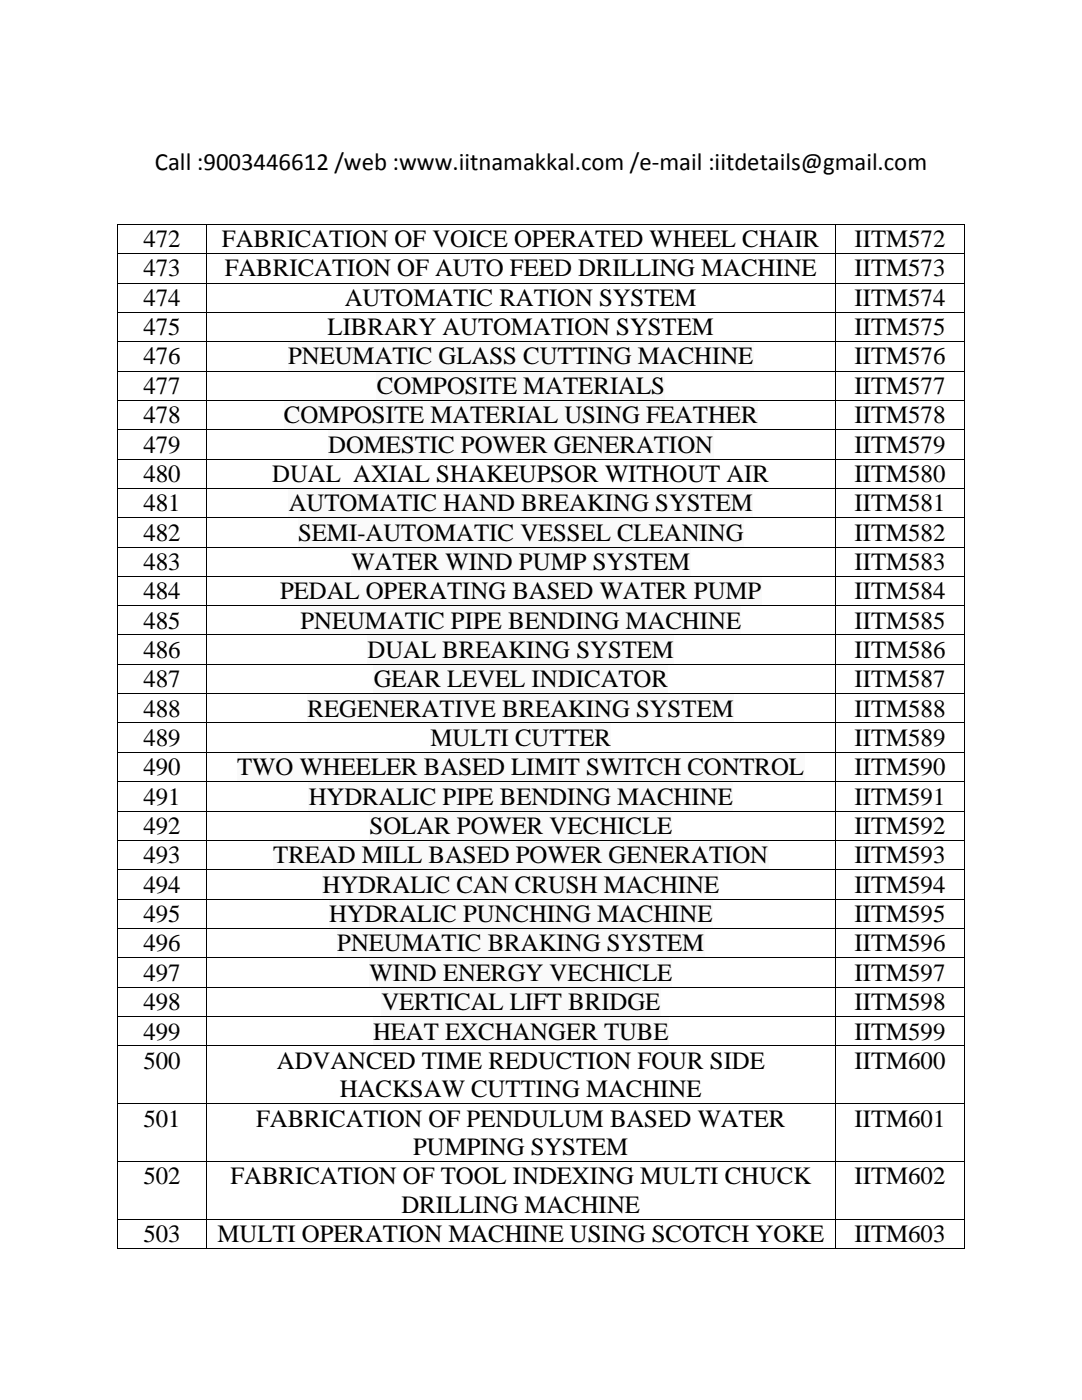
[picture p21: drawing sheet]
<svg xmlns="http://www.w3.org/2000/svg" width="216mm" height="279mm" viewBox="0 0 216 279" stroke-linecap="round" stroke-linejoin="round" font-family="sans-serif">
<defs><g id="words">
<g font-size="5">
<text x="30.9" y="33.9">Call :9003446612 /web :www.iitnamakkal.com /e-mail :iitdetails@gmail.com</text>
<text x="28.6" y="49.3">472</text>
<text x="44.3" y="49.3">FABRICATION OF VOICE OPERATED WHEEL CHAIR</text>
<text x="170.5" y="49.3">IITM572</text>
<text x="28.6" y="55.2">473</text>
<text x="44.8" y="55.2">FABRICATION OF AUTO FEED DRILLING MACHINE</text>
<text x="170.5" y="55.2">IITM573</text>
<text x="28.6" y="61.1">474</text>
<text x="68.8" y="61.1">AUTOMATIC RATION SYSTEM</text>
<text x="170.5" y="61.1">IITM574</text>
<text x="28.6" y="66.9">475</text>
<text x="65.4" y="66.9">LIBRARY AUTOMATION SYSTEM</text>
<text x="170.5" y="66.9">IITM575</text>
<text x="28.6" y="72.7">476</text>
<text x="57.5" y="72.7">PNEUMATIC GLASS CUTTING MACHINE</text>
<text x="170.5" y="72.7">IITM576</text>
<text x="28.6" y="78.6">477</text>
<text x="75.2" y="78.6">COMPOSITE MATERIALS</text>
<text x="170.5" y="78.6">IITM577</text>
<text x="28.6" y="84.5">478</text>
<text x="56.6" y="84.5">COMPOSITE MATERIAL USING FEATHER</text>
<text x="170.5" y="84.5">IITM578</text>
<text x="28.6" y="90.3">479</text>
<text x="65.5" y="90.3">DOMESTIC POWER GENERATION</text>
<text x="170.5" y="90.3">IITM579</text>
<text x="28.6" y="96.2">480</text>
<text x="54.3" y="96.2">DUAL AXIAL SHAKEUPSOR WITHOUT AIR</text>
<text x="170.5" y="96.2">IITM580</text>
<text x="28.6" y="102">481</text>
<text x="28.6" y="107.9">482</text>
<text x="57.6" y="102">AUTOMATIC HAND BREAKING SYSTEM</text>
<text x="59.5" y="107.9">SEMI-AUTOMATIC VESSEL CLEANING</text>
<text x="170.5" y="102">IITM581</text>
<text x="170.5" y="107.9">IITM582</text>
<text x="28.6" y="113.8">483</text>
<text x="70.1" y="113.8">WATER WIND PUMP SYSTEM</text>
<text x="170.5" y="113.8">IITM583</text>
<text x="28.6" y="119.6">484</text>
<text x="55.9" y="119.6">PEDAL OPERATING BASED WATER PUMP</text>
<text x="170.5" y="119.6">IITM584</text>
<text x="28.6" y="125.5">485</text>
<text x="60" y="125.5">PNEUMATIC PIPE BENDING MACHINE</text>
<text x="170.5" y="125.5">IITM585</text>
<text x="28.6" y="131.3">486</text>
<text x="73.3" y="131.3">DUAL BREAKING SYSTEM</text>
<text x="170.5" y="131.3">IITM586</text>
<text x="28.6" y="137.2">487</text>
<text x="74.6" y="137.2">GEAR LEVEL INDICATOR</text>
<text x="170.5" y="137.2">IITM587</text>
<text x="28.6" y="143">488</text>
<text x="61.4" y="143">REGENERATIVE BREAKING SYSTEM</text>
<text x="170.5" y="143">IITM588</text>
<text x="28.6" y="148.9">489</text>
<text x="85.9" y="148.9">MULTI CUTTER</text>
<text x="170.5" y="148.9">IITM589</text>
<text x="28.6" y="154.8">490</text>
<text x="47.3" y="154.8">TWO WHEELER BASED LIMIT SWITCH CONTROL</text>
<text x="170.5" y="154.8">IITM590</text>
<text x="28.6" y="160.6">491</text>
<text x="61.6" y="160.6">HYDRALIC PIPE BENDING MACHINE</text>
<text x="170.5" y="160.6">IITM591</text>
<text x="28.6" y="166.5">492</text>
<text x="73.8" y="166.5">SOLAR POWER VECHICLE</text>
<text x="170.5" y="166.5">IITM592</text>
<text x="28.6" y="172.3">493</text>
<text x="54.5" y="172.3">TREAD MILL BASED POWER GENERATION</text>
<text x="170.5" y="172.3">IITM593</text>
<text x="28.6" y="178.2">494</text>
<text x="64.4" y="178.2">HYDRALIC CAN CRUSH MACHINE</text>
<text x="170.5" y="178.2">IITM594</text>
<text x="28.6" y="184">495</text>
<text x="65.7" y="184">HYDRALIC PUNCHING MACHINE</text>
<text x="170.5" y="184">IITM595</text>
<text x="28.6" y="189.9">496</text>
<text x="67.3" y="189.9">PNEUMATIC BRAKING SYSTEM</text>
<text x="170.5" y="189.9">IITM596</text>
<text x="28.6" y="195.7">497</text>
<text x="73.8" y="195.7">WIND ENERGY VECHICLE</text>
<text x="170.5" y="195.7">IITM597</text>
<text x="28.6" y="201.6">498</text>
<text x="76.1" y="201.6">VERTICAL LIFT BRIDGE</text>
<text x="170.5" y="201.6">IITM598</text>
<text x="28.6" y="207.5">499</text>
<text x="74.4" y="207.5">HEAT EXCHANGER TUBE</text>
<text x="170.5" y="207.5">IITM599</text>
<text x="28.6" y="213.3">500</text>
<text x="55.3" y="213.3">ADVANCED TIME REDUCTION FOUR SIDE</text>
<text x="170.5" y="213.3">IITM600</text>
<text x="67.8" y="219">HACKSAW CUTTING MACHINE</text>
<text x="28.6" y="224.9">501</text>
<text x="51.1" y="224.9">FABRICATION OF PENDULUM BASED WATER</text>
<text x="170.5" y="224.9">IITM601</text>
<text x="82.4" y="230.5">PUMPING SYSTEM</text>
<text x="28.6" y="236.4">502</text>
<text x="46" y="236.4">FABRICATION OF TOOL INDEXING MULTI CHUCK</text>
<text x="170.5" y="236.4">IITM602</text>
<text x="80.1" y="242.1">DRILLING MACHINE</text>
<text x="28.6" y="247.9">503</text>
<text x="43.4" y="247.9">MULTI OPERATION MACHINE USING SCOTCH YOKE</text>
<text x="170.5" y="247.9">IITM603</text>
</g>
</g></defs>
<g fill="#000">
<path d="M23.4 44.7h.2v.1h-.2z" fill-rule="evenodd"/>
<path d="M23.4 44.7h.2v.1h-.2z" fill-rule="evenodd"/>
<path d="M23.4 50.5h.2v.2h-.2z" fill-rule="evenodd"/>
<path d="M23.4 56.4h.2v.2h-.2z" fill-rule="evenodd"/>
<path d="M41.1 44.7h.2v.1h-.2z" fill-rule="evenodd"/>
<path d="M41.1 50.5h.2v.2h-.2z" fill-rule="evenodd"/>
<path d="M41.1 56.4h.2v.2h-.2z" fill-rule="evenodd"/>
<path d="M166.7 44.7h.1v.1h-.1z" fill-rule="evenodd"/>
<path d="M166.7 50.5h.1v.2h-.1z" fill-rule="evenodd"/>
<path d="M166.7 56.4h.1v.2h-.1z" fill-rule="evenodd"/>
<path d="M192.4 44.7h.1v.1h-.1z" fill-rule="evenodd"/>
<path d="M192.4 44.7h.1v.1h-.1z" fill-rule="evenodd"/>
<path d="M192.4 50.5h.1v.2h-.1z" fill-rule="evenodd"/>
<path d="M192.4 56.4h.1v.2h-.1z" fill-rule="evenodd"/>
<path d="M23.4 62.2h.2v.2h-.2z" fill-rule="evenodd"/>
<path d="M41.1 62.2h.2v.2h-.2z" fill-rule="evenodd"/>
<path d="M166.7 62.2h.1v.2h-.1z" fill-rule="evenodd"/>
<path d="M192.4 62.2h.1v.2h-.1z" fill-rule="evenodd"/>
</g>
<g fill="none" stroke="#000" stroke-width=".2">
<path d="M23.5 44.8v5.7M23.5 50.7v5.7M23.5 56.6v5.6M23.6 44.8h17.5M23.6 50.6h17.5M23.6 56.5h17.5M41.2 44.8v5.7M41.2 50.7v5.7M41.2 56.6v5.6M41.3 44.8h125.4M41.3 50.6h125.4M41.3 56.5h125.4"/>
<path d="M166.7 44.8v5.7M166.7 50.7v5.7M166.7 56.6v5.6M166.8 44.8h25.6M166.8 50.6h25.6M166.8 56.5h25.6M192.4 44.8v5.7M192.4 50.7v5.7M192.4 56.6v5.6M23.5 62.4v5.7M23.6 62.3h17.5M41.2 62.4v5.7"/>
<path d="M41.3 62.3h125.4M166.7 62.4v5.7M166.8 62.3h25.6M192.4 62.4v5.7"/>
</g>
<path d="M57.5 68.2h92.9v5.7h-92.9z" fill-rule="evenodd" fill="#fafafe"/>
<g fill="#000">
<path d="M23.4 68.1h.2v.1h-.2z" fill-rule="evenodd"/>
<path d="M41.1 68.1h.2v.1h-.2z" fill-rule="evenodd"/>
<path d="M166.7 68.1h.1v.1h-.1z" fill-rule="evenodd"/>
<path d="M192.4 68.1h.1v.1h-.1z" fill-rule="evenodd"/>
</g>
<path d="M23.5 68.2v5.8M23.6 68.2h17.5M41.2 68.2v5.8M41.3 68.2h125.4M166.7 68.2v5.8M166.8 68.2h25.6M192.4 68.2v5.8" fill="none" stroke="#000" stroke-width=".2"/>
<path d="M75.2 74.1h57.5v5.7h-57.5z" fill-rule="evenodd" fill="#fafafe"/>
<g fill="#000">
<path d="M23.4 74h.2v.1h-.2z" fill-rule="evenodd"/>
<path d="M41.1 74h.2v.1h-.2z" fill-rule="evenodd"/>
<path d="M166.7 74h.1v.1h-.1z" fill-rule="evenodd"/>
<path d="M192.4 74h.1v.1h-.1z" fill-rule="evenodd"/>
</g>
<path d="M23.5 74.1v5.7M23.6 74h17.5M41.2 74.1v5.7M41.3 74h125.4M166.7 74.1v5.7M166.8 74h25.6M192.4 74.1v5.7" fill="none" stroke="#000" stroke-width=".2"/>
<path d="M56.6 80h94.6v5.6h-94.6z" fill-rule="evenodd" fill="#fafafe"/>
<g fill="#000">
<path d="M23.4 79.8h.2v.2h-.2z" fill-rule="evenodd"/>
<path d="M41.1 79.8h.2v.2h-.2z" fill-rule="evenodd"/>
<path d="M166.7 79.8h.1v.2h-.1z" fill-rule="evenodd"/>
<path d="M192.4 79.8h.1v.2h-.1z" fill-rule="evenodd"/>
</g>
<path d="M23.5 80v5.6M23.6 79.9h17.5M41.2 80v5.6M41.3 79.9h125.4M166.7 80v5.6M166.8 79.9h25.6M192.4 80v5.6" fill="none" stroke="#000" stroke-width=".2"/>
<path d="M65.5 85.8h76.8v5.7h-76.8z" fill-rule="evenodd" fill="#fafafe"/>
<g fill="#000">
<path d="M23.4 85.6h.2v.2h-.2z" fill-rule="evenodd"/>
<path d="M23.4 91.5h.2v.2h-.2z" fill-rule="evenodd"/>
<path d="M41.1 85.6h.2v.2h-.2z" fill-rule="evenodd"/>
<path d="M41.1 91.5h.2v.2h-.2z" fill-rule="evenodd"/>
<path d="M166.7 85.6h.1v.2h-.1z" fill-rule="evenodd"/>
<path d="M166.7 91.5h.1v.2h-.1z" fill-rule="evenodd"/>
<path d="M192.4 85.6h.1v.2h-.1z" fill-rule="evenodd"/>
<path d="M192.4 91.5h.1v.2h-.1z" fill-rule="evenodd"/>
</g>
<g fill="none" stroke="#000" stroke-width=".2">
<path d="M23.5 85.8v5.7M23.5 91.7v5.7M23.6 85.7h17.5M23.6 91.6h17.5M41.2 85.8v5.7M41.2 91.7v5.7M41.3 85.7h125.4M41.3 91.6h125.4M166.7 85.8v5.7M166.7 91.7v5.7M166.8 85.7h25.6M166.8 91.6h25.6"/>
<path d="M192.4 85.8v5.7M192.4 91.7v5.7"/>
</g>
<path d="M57.6 97.6h92.6v5.6h-92.6z" fill-rule="evenodd" fill="#fafafe"/>
<g fill="#000">
<path d="M23.4 97.4h.2v.2h-.2z" fill-rule="evenodd"/>
<path d="M41.1 97.4h.2v.2h-.2z" fill-rule="evenodd"/>
<path d="M166.7 97.4h.1v.2h-.1z" fill-rule="evenodd"/>
<path d="M192.4 97.4h.1v.2h-.1z" fill-rule="evenodd"/>
</g>
<path d="M23.5 97.6v5.6M23.6 97.5h17.5M41.2 97.6v5.6M41.3 97.5h125.4M166.7 97.6v5.6M166.8 97.5h25.6M192.4 97.6v5.6" fill="none" stroke="#000" stroke-width=".2"/>
<path d="M59.5 103.4h88.9v5.7h-88.9z" fill-rule="evenodd" fill="#fafafe"/>
<g fill="#000">
<path d="M23.4 103.2h.2v.2h-.2z" fill-rule="evenodd"/>
<path d="M41.1 103.2h.2v.2h-.2z" fill-rule="evenodd"/>
<path d="M166.7 103.2h.1v.2h-.1z" fill-rule="evenodd"/>
<path d="M192.4 103.2h.1v.2h-.1z" fill-rule="evenodd"/>
</g>
<path d="M23.5 103.4v5.7M23.6 103.3h17.5M41.2 103.4v5.7M41.3 103.3h125.4M166.7 103.4v5.7M166.8 103.3h25.6M192.4 103.4v5.7" fill="none" stroke="#000" stroke-width=".2"/>
<path d="M70.1 109.3h67.7v5.7h-67.7z" fill-rule="evenodd" fill="#fafafe"/>
<g fill="#000">
<path d="M23.4 109.1h.2v.2h-.2z" fill-rule="evenodd"/>
<path d="M41.1 109.1h.2v.2h-.2z" fill-rule="evenodd"/>
<path d="M166.7 109.1h.1v.2h-.1z" fill-rule="evenodd"/>
<path d="M192.4 109.1h.1v.2h-.1z" fill-rule="evenodd"/>
</g>
<path d="M23.5 109.3v5.7M23.6 109.2h17.5M41.2 109.3v5.7M41.3 109.2h125.4M166.7 109.3v5.7M166.8 109.2h25.6M192.4 109.3v5.7" fill="none" stroke="#000" stroke-width=".2"/>
<path d="M55.9 115.1h96.1v5.7h-96.1z" fill-rule="evenodd" fill="#fafafe"/>
<g fill="#000">
<path d="M23.4 115h.2v.1h-.2z" fill-rule="evenodd"/>
<path d="M41.1 115h.2v.1h-.2z" fill-rule="evenodd"/>
<path d="M166.7 115h.1v.1h-.1z" fill-rule="evenodd"/>
<path d="M192.4 115h.1v.1h-.1z" fill-rule="evenodd"/>
</g>
<path d="M23.5 115.1v5.7M23.6 115h17.5M41.2 115.1v5.7M41.3 115h125.4M166.7 115.1v5.7M166.8 115h25.6M192.4 115.1v5.7" fill="none" stroke="#000" stroke-width=".2"/>
<path d="M60 121h87.9v5.6h-87.9z" fill-rule="evenodd" fill="#fafafe"/>
<g fill="#000">
<path d="M23.4 120.8h.2v.2h-.2z" fill-rule="evenodd"/>
<path d="M41.1 120.8h.2v.2h-.2z" fill-rule="evenodd"/>
<path d="M166.7 120.8h.1v.2h-.1z" fill-rule="evenodd"/>
<path d="M192.4 120.8h.1v.2h-.1z" fill-rule="evenodd"/>
</g>
<path d="M23.5 121v5.6M23.6 120.9h17.5M41.2 121v5.6M41.3 120.9h125.4M166.7 121v5.6M166.8 120.9h25.6M192.4 121v5.6" fill="none" stroke="#000" stroke-width=".2"/>
<path d="M73.3 126.8h61.2v5.7h-61.2z" fill-rule="evenodd" fill="#fafafe"/>
<g fill="#000">
<path d="M23.4 126.6h.2v.2h-.2z" fill-rule="evenodd"/>
<path d="M41.1 126.6h.2v.2h-.2z" fill-rule="evenodd"/>
<path d="M166.7 126.6h.1v.2h-.1z" fill-rule="evenodd"/>
<path d="M192.4 126.6h.1v.2h-.1z" fill-rule="evenodd"/>
</g>
<path d="M23.5 126.8v5.7M23.6 126.7h17.5M41.2 126.8v5.7M41.3 126.7h125.4M166.7 126.8v5.7M166.8 126.7h25.6M192.4 126.8v5.7" fill="none" stroke="#000" stroke-width=".2"/>
<path d="M74.6 132.7h58.7v5.7h-58.7z" fill-rule="evenodd" fill="#fafafe"/>
<g fill="#000">
<path d="M23.4 132.5h.2v.2h-.2z" fill-rule="evenodd"/>
<path d="M41.1 132.5h.2v.2h-.2z" fill-rule="evenodd"/>
<path d="M166.7 132.5h.1v.2h-.1z" fill-rule="evenodd"/>
<path d="M192.4 132.5h.1v.2h-.1z" fill-rule="evenodd"/>
</g>
<path d="M23.5 132.7v5.7M23.6 132.6h17.5M41.2 132.7v5.7M41.3 132.6h125.4M166.7 132.7v5.7M166.8 132.6h25.6M192.4 132.7v5.7" fill="none" stroke="#000" stroke-width=".2"/>
<path d="M61.4 138.5h85.1v5.7h-85.1z" fill-rule="evenodd" fill="#fafafe"/>
<g fill="#000">
<path d="M23.4 138.4h.2v.1h-.2z" fill-rule="evenodd"/>
<path d="M41.1 138.4h.2v.1h-.2z" fill-rule="evenodd"/>
<path d="M166.7 138.4h.1v.1h-.1z" fill-rule="evenodd"/>
<path d="M192.4 138.4h.1v.1h-.1z" fill-rule="evenodd"/>
</g>
<path d="M23.5 138.5v5.7M23.6 138.4h17.5M41.2 138.5v5.7M41.3 138.4h125.4M166.7 138.5v5.7M166.8 138.4h25.6M192.4 138.5v5.7" fill="none" stroke="#000" stroke-width=".2"/>
<path d="M85.9 144.4h36.1v5.7h-36.1z" fill-rule="evenodd" fill="#fafafe"/>
<g fill="#000">
<path d="M23.4 144.2h.2v.2h-.2z" fill-rule="evenodd"/>
<path d="M41.1 144.2h.2v.2h-.2z" fill-rule="evenodd"/>
<path d="M166.7 144.2h.1v.2h-.1z" fill-rule="evenodd"/>
<path d="M192.4 144.2h.1v.2h-.1z" fill-rule="evenodd"/>
</g>
<path d="M23.5 144.4v5.7M23.6 144.3h17.5M41.2 144.4v5.7M41.3 144.3h125.4M166.7 144.4v5.7M166.8 144.3h25.6M192.4 144.4v5.7" fill="none" stroke="#000" stroke-width=".2"/>
<path d="M47.3 150.3h113.2v5.6h-113.2z" fill-rule="evenodd" fill="#fafafe"/>
<g fill="#000">
<path d="M23.4 150.1h.2v.2h-.2z" fill-rule="evenodd"/>
<path d="M41.1 150.1h.2v.2h-.2z" fill-rule="evenodd"/>
<path d="M166.7 150.1h.1v.2h-.1z" fill-rule="evenodd"/>
<path d="M192.4 150.1h.1v.2h-.1z" fill-rule="evenodd"/>
</g>
<path d="M23.5 150.3v5.6M23.6 150.2h17.5M41.2 150.3v5.6M41.3 150.2h125.4M166.7 150.3v5.6M166.8 150.2h25.6M192.4 150.3v5.6" fill="none" stroke="#000" stroke-width=".2"/>
<path d="M61.6 156.1h84.7v5.7h-84.7z" fill-rule="evenodd" fill="#fafafe"/>
<g fill="#000">
<path d="M23.4 155.9h.2v.2h-.2z" fill-rule="evenodd"/>
<path d="M41.1 155.9h.2v.2h-.2z" fill-rule="evenodd"/>
<path d="M166.7 155.9h.1v.2h-.1z" fill-rule="evenodd"/>
<path d="M192.4 155.9h.1v.2h-.1z" fill-rule="evenodd"/>
</g>
<path d="M23.5 156.1v5.7M23.6 156h17.5M41.2 156.1v5.7M41.3 156h125.4M166.7 156.1v5.7M166.8 156h25.6M192.4 156.1v5.7" fill="none" stroke="#000" stroke-width=".2"/>
<path d="M73.8 162h60.3v5.7h-60.3z" fill-rule="evenodd" fill="#fafafe"/>
<g fill="#000">
<path d="M23.4 161.8h.2v.1h-.2z" fill-rule="evenodd"/>
<path d="M41.1 161.8h.2v.1h-.2z" fill-rule="evenodd"/>
<path d="M166.7 161.8h.1v.1h-.1z" fill-rule="evenodd"/>
<path d="M192.4 161.8h.1v.1h-.1z" fill-rule="evenodd"/>
</g>
<path d="M23.5 161.9v5.8M23.6 161.9h17.5M41.2 161.9v5.8M41.3 161.9h125.4M166.7 161.9v5.8M166.8 161.9h25.6M192.4 161.9v5.8" fill="none" stroke="#000" stroke-width=".2"/>
<path d="M54.5 167.8h98.8v5.7h-98.8z" fill-rule="evenodd" fill="#fafafe"/>
<g fill="#000">
<path d="M23.4 167.7h.2v.1h-.2z" fill-rule="evenodd"/>
<path d="M41.1 167.7h.2v.1h-.2z" fill-rule="evenodd"/>
<path d="M166.7 167.7h.1v.1h-.1z" fill-rule="evenodd"/>
<path d="M192.4 167.7h.1v.1h-.1z" fill-rule="evenodd"/>
</g>
<path d="M23.5 167.8v5.7M23.6 167.7h17.5M41.2 167.8v5.7M41.3 167.7h125.4M166.7 167.8v5.7M166.8 167.7h25.6M192.4 167.8v5.7" fill="none" stroke="#000" stroke-width=".2"/>
<path d="M64.4 173.7h79.1v5.6h-79.1z" fill-rule="evenodd" fill="#fafafe"/>
<g fill="#000">
<path d="M23.4 173.5h.2v.2h-.2z" fill-rule="evenodd"/>
<path d="M41.1 173.5h.2v.2h-.2z" fill-rule="evenodd"/>
<path d="M166.7 173.5h.1v.2h-.1z" fill-rule="evenodd"/>
<path d="M192.4 173.5h.1v.2h-.1z" fill-rule="evenodd"/>
</g>
<path d="M23.5 173.7v5.6M23.6 173.6h17.5M41.2 173.7v5.6M41.3 173.6h125.4M166.7 173.7v5.6M166.8 173.6h25.6M192.4 173.7v5.6" fill="none" stroke="#000" stroke-width=".2"/>
<path d="M65.7 179.6h76.5v5.6h-76.5z" fill-rule="evenodd" fill="#fafafe"/>
<g fill="#000">
<path d="M23.4 179.3h.2v.2h-.2z" fill-rule="evenodd"/>
<path d="M41.1 179.3h.2v.2h-.2z" fill-rule="evenodd"/>
<path d="M166.7 179.3h.1v.2h-.1z" fill-rule="evenodd"/>
<path d="M192.4 179.3h.1v.2h-.1z" fill-rule="evenodd"/>
</g>
<path d="M23.5 179.5v5.7M23.6 179.4h17.5M41.2 179.5v5.7M41.3 179.4h125.4M166.7 179.5v5.7M166.8 179.4h25.6M192.4 179.5v5.7" fill="none" stroke="#000" stroke-width=".2"/>
<path d="M67.3 185.4h73.3v5.7h-73.3z" fill-rule="evenodd" fill="#fafafe"/>
<g fill="#000">
<path d="M23.4 185.2h.2v.2h-.2z" fill-rule="evenodd"/>
<path d="M41.1 185.2h.2v.2h-.2z" fill-rule="evenodd"/>
<path d="M166.7 185.2h.1v.2h-.1z" fill-rule="evenodd"/>
<path d="M192.4 185.2h.1v.2h-.1z" fill-rule="evenodd"/>
</g>
<path d="M23.5 185.4v5.7M23.6 185.3h17.5M41.2 185.4v5.7M41.3 185.3h125.4M166.7 185.4v5.7M166.8 185.3h25.6M192.4 185.4v5.7" fill="none" stroke="#000" stroke-width=".2"/>
<path d="M73.8 191.2h60.3v5.7h-60.3z" fill-rule="evenodd" fill="#fafafe"/>
<g fill="#000">
<path d="M23.4 191.1h.2v.1h-.2z" fill-rule="evenodd"/>
<path d="M41.1 191.1h.2v.1h-.2z" fill-rule="evenodd"/>
<path d="M166.7 191.1h.1v.1h-.1z" fill-rule="evenodd"/>
<path d="M192.4 191.1h.1v.1h-.1z" fill-rule="evenodd"/>
</g>
<path d="M23.5 191.2v5.7M23.6 191.2h17.5M41.2 191.2v5.7M41.3 191.2h125.4M166.7 191.2v5.7M166.8 191.2h25.6M192.4 191.2v5.7" fill="none" stroke="#000" stroke-width=".2"/>
<path d="M76.1 197.1h55.7v5.7h-55.7z" fill-rule="evenodd" fill="#fafafe"/>
<g fill="#000">
<path d="M23.4 196.9h.2v.2h-.2z" fill-rule="evenodd"/>
<path d="M41.1 196.9h.2v.2h-.2z" fill-rule="evenodd"/>
<path d="M166.7 196.9h.1v.2h-.1z" fill-rule="evenodd"/>
<path d="M192.4 196.9h.1v.2h-.1z" fill-rule="evenodd"/>
</g>
<path d="M23.5 197.1v5.7M23.6 197h17.5M41.2 197.1v5.7M41.3 197h125.4M166.7 197.1v5.7M166.8 197h25.6M192.4 197.1v5.7" fill="none" stroke="#000" stroke-width=".2"/>
<path d="M74.4 203h59.1v5.7h-59.1z" fill-rule="evenodd" fill="#fafafe"/>
<g fill="#000">
<path d="M23.4 202.8h.2v.2h-.2z" fill-rule="evenodd"/>
<path d="M23.4 208.7h.2v.1h-.2z" fill-rule="evenodd"/>
<path d="M41.1 202.8h.2v.2h-.2z" fill-rule="evenodd"/>
<path d="M41.1 208.7h.2v.1h-.2z" fill-rule="evenodd"/>
<path d="M166.7 202.8h.1v.2h-.1z" fill-rule="evenodd"/>
<path d="M166.7 208.7h.1v.1h-.1z" fill-rule="evenodd"/>
<path d="M192.4 202.8h.1v.2h-.1z" fill-rule="evenodd"/>
<path d="M192.4 208.7h.1v.1h-.1z" fill-rule="evenodd"/>
<path d="M23.4 220.2h.2v.1h-.2z" fill-rule="evenodd"/>
<path d="M23.4 231.7h.2v.2h-.2z" fill-rule="evenodd"/>
<path d="M41.1 220.2h.2v.1h-.2z" fill-rule="evenodd"/>
<path d="M41.1 231.7h.2v.2h-.2z" fill-rule="evenodd"/>
<path d="M166.7 220.2h.1v.1h-.1z" fill-rule="evenodd"/>
<path d="M166.7 231.7h.1v.2h-.1z" fill-rule="evenodd"/>
<path d="M192.4 220.2h.1v.1h-.1z" fill-rule="evenodd"/>
<path d="M192.4 231.7h.1v.2h-.1z" fill-rule="evenodd"/>
<path d="M23.4 243.2h.2v.2h-.2z" fill-rule="evenodd"/>
<path d="M23.4 249.1h.2v.2h-.2z" fill-rule="evenodd"/>
<path d="M23.4 249.1h.2v.2h-.2z" fill-rule="evenodd"/>
<path d="M41.1 243.2h.2v.2h-.2z" fill-rule="evenodd"/>
<path d="M41.1 249.1h.2v.2h-.2z" fill-rule="evenodd"/>
<path d="M166.7 243.2h.1v.2h-.1z" fill-rule="evenodd"/>
<path d="M166.7 249.1h.1v.2h-.1z" fill-rule="evenodd"/>
<path d="M192.4 243.2h.1v.2h-.1z" fill-rule="evenodd"/>
<path d="M192.4 249.1h.1v.2h-.1z" fill-rule="evenodd"/>
<path d="M192.4 249.1h.1v.2h-.1z" fill-rule="evenodd"/>
</g>
<g fill="none" stroke="#000" stroke-width=".2">
<path d="M23.5 203v5.7M23.5 208.8v11.4M23.6 202.9h17.5M23.6 208.7h17.5M41.2 203v5.7M41.2 208.8v11.4M41.3 202.9h125.4M41.3 208.7h125.4M166.7 203v5.7M166.7 208.8v11.4M166.8 202.9h25.6M166.8 208.7h25.6"/>
<path d="M192.4 203v5.7M192.4 208.8v11.4M23.5 220.3v11.4M23.5 231.9v11.3M23.6 220.3h17.5M23.6 231.8h17.5M41.2 220.3v11.4M41.2 231.9v11.3M41.3 220.3h125.4M41.3 231.8h125.4M166.7 220.3v11.4M166.7 231.9v11.3"/>
<path d="M166.8 220.3h25.6M166.8 231.8h25.6M192.4 220.3v11.4M192.4 231.9v11.3M23.5 243.4v5.7M23.6 243.3h17.5M23.6 249.2h17.5M41.2 243.4v5.7M41.3 243.3h125.4M41.3 249.2h125.4M166.7 243.4v5.7M166.8 243.3h25.6"/>
<path d="M166.8 249.2h25.6M192.4 243.4v5.7"/>
</g>
<use href="#words"/>
</svg>
